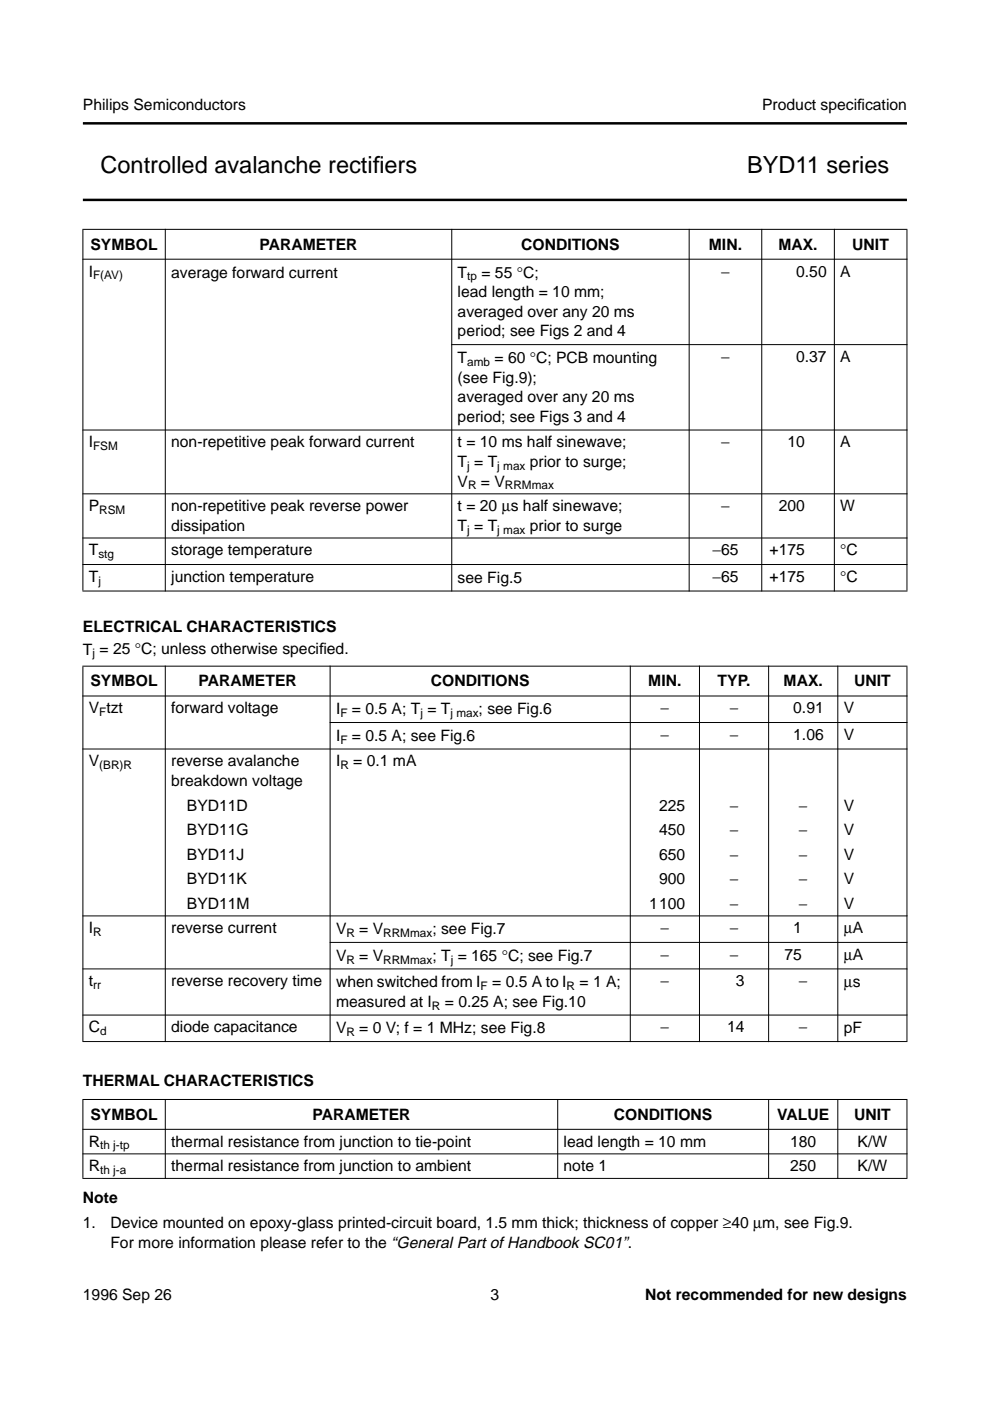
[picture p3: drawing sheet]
<svg xmlns="http://www.w3.org/2000/svg" width="210mm" height="297mm" viewBox="0 0 210 297" stroke-linecap="round" stroke-linejoin="round" font-family="sans-serif">
<defs><g id="words">
<g font-size="5">
<text x="21.3" y="36.6">Controlled avalanche rectif</text>
<text x="79.1" y="36.6">iers</text>
<text x="158.5" y="36.6">BYD11 series</text>
</g>
<g font-size="3.3">
<text x="17.6" y="23.4">Philips Semiconductors</text>
<text x="161.7" y="23.4">Product specif</text>
<text x="181.9" y="23.4">ication</text>
<text x="19.2" y="52.9">SYMBOL</text>
<text x="55" y="52.9">PARAMETER</text>
<text x="110.6" y="52.9">CONDITIONS</text>
<text x="150.4" y="52.9">MIN.</text>
<text x="165.2" y="52.9">MAX.</text>
<text x="180.8" y="52.9">UNIT</text>
<text x="18.8" y="58.6">I</text>
<text x="36.3" y="58.8">average forward current</text>
<text x="97.1" y="58.8">T</text>
<text x="102.1" y="58.8">= 55 °C;</text>
<text x="153" y="58.6">−</text>
<text x="168.9" y="58.6">0.50</text>
<text x="178.3" y="58.6">A</text>
<text x="97.1" y="63">lead length = 10 mm;</text>
<text x="97.1" y="67.2">averaged over any 20 ms</text>
<text x="97.1" y="71.3">period; see Figs 2 and 4</text>
<text x="97.1" y="77">T</text>
<text x="104.9" y="77">= 60 °C; PCB mounting</text>
<text x="153" y="76.7">−</text>
<text x="168.9" y="76.7">0.37</text>
<text x="178.3" y="76.7">A</text>
<text x="97.1" y="81.1">(see Fig.9);</text>
<text x="97.1" y="85.3">averaged over any 20 ms</text>
<text x="97.1" y="89.4">period; see Figs 3 and 4</text>
<text x="18.8" y="94.9">I</text>
<text x="36.3" y="94.9">non-repetitive peak forward current</text>
<text x="97.1" y="94.9">t = 10 ms half sinewave;</text>
<text x="153" y="94.9">−</text>
<text x="167.1" y="94.9">10</text>
<text x="178.3" y="94.9">A</text>
<text x="97.1" y="99">T = T</text>
<text x="112.4" y="99">prior to surge;</text>
<text x="97.1" y="103.2">V</text>
<text x="102" y="103.2">= V</text>
<text x="18.8" y="108.4">P</text>
<text x="36.3" y="108.4">non-repetitive peak reverse power</text>
<text x="36.3" y="112.5">dissipation</text>
<text x="97.1" y="108.4">t = 20 µs half sinewave;</text>
<text x="97.1" y="112.5">T = T</text>
<text x="112.4" y="112.5">prior to surge</text>
<text x="153" y="108.4">−</text>
<text x="165.2" y="108.4">200</text>
<text x="178.3" y="108.4">W</text>
<text x="18.8" y="117.7">T</text>
<text x="36.3" y="117.7">storage temperature</text>
<text x="151.1" y="117.7">−65</text>
<text x="163.3" y="117.7">+175</text>
<text x="178.3" y="117.7">°C</text>
<text x="18.8" y="123.4">T</text>
<text x="36.3" y="123.4">junction temperature</text>
<text x="97.1" y="123.6">see Fig.5</text>
<text x="151.1" y="123.4">−65</text>
<text x="163.3" y="123.4">+175</text>
<text x="178.3" y="123.4">°C</text>
<text x="17.6" y="134">ELECTRICAL CHARACTERISTICS</text>
<text x="17.6" y="138.8">T = 25 °C; unless otherwise specif</text>
<text x="67.7" y="138.8">ied.</text>
<text x="19.2" y="145.5">SYMBOL</text>
<text x="42.1" y="145.5">PARAMETER</text>
<text x="91.4" y="145.5">CONDITIONS</text>
<text x="137.6" y="145.5">MIN.</text>
<text x="152.3" y="145.5">TYP.</text>
<text x="166.3" y="145.5">MAX.</text>
<text x="181.2" y="145.5">UNIT</text>
<text x="18.8" y="151.2">V tzt</text>
<text x="36.3" y="151.2">forward voltage</text>
<text x="71.3" y="151.5">I</text>
<text x="74.7" y="151.5">= 0.5 A; T = T</text>
<text x="101.6" y="151.5">; see Fig.6</text>
<text x="140.1" y="151.2">−</text>
<text x="154.8" y="151.2">−</text>
<text x="168.3" y="151.2">0.91</text>
<text x="179" y="151.2">V</text>
<text x="71.3" y="157.1">I</text>
<text x="74.7" y="157.1">= 0.5 A; see Fig.6</text>
<text x="140.1" y="156.9">−</text>
<text x="154.8" y="156.9">−</text>
<text x="168.3" y="156.9">1.06</text>
<text x="179" y="156.9">V</text>
<text x="18.8" y="162.5">V</text>
<text x="36.3" y="162.5">reverse avalanche</text>
<text x="36.3" y="166.6">breakdown voltage</text>
<text x="71.3" y="162.5">I</text>
<text x="74.9" y="162.5">= 0.1 mA</text>
<text x="39.6" y="171.9">BYD11D</text>
<text x="139.8" y="171.9">225</text>
<text x="154.8" y="171.9">−</text>
<text x="169.5" y="171.9">−</text>
<text x="179" y="171.9">V</text>
<text x="39.6" y="177.1">BYD11G</text>
<text x="139.8" y="177.1">450</text>
<text x="154.8" y="177.1">−</text>
<text x="169.5" y="177.1">−</text>
<text x="179" y="177.1">V</text>
<text x="39.6" y="182.3">BYD11J</text>
<text x="139.8" y="182.3">650</text>
<text x="154.8" y="182.3">−</text>
<text x="169.5" y="182.3">−</text>
<text x="179" y="182.3">V</text>
<text x="39.6" y="187.5">BYD11K</text>
<text x="139.8" y="187.5">900</text>
<text x="154.8" y="187.5">−</text>
<text x="169.5" y="187.5">−</text>
<text x="179" y="187.5">V</text>
<text x="18.8" y="197.9">I</text>
<text x="36.3" y="197.9">reverse current</text>
<text x="39.6" y="192.7">BYD11M</text>
<text x="137.7" y="192.7">1100</text>
<text x="140.2" y="197.9">−</text>
<text x="154.8" y="192.7">−</text>
<text x="154.8" y="197.9">−</text>
<text x="168.3" y="197.9">1</text>
<text x="169.5" y="192.7">−</text>
<text x="179" y="192.7">V</text>
<text x="179" y="197.9">µA</text>
<text x="71.3" y="198.1">V</text>
<text x="71.3" y="203.7">V</text>
<text x="76.2" y="198.1">= V</text>
<text x="76.2" y="203.7">= V</text>
<text x="91.7" y="198.1">; see Fig.7</text>
<text x="91.7" y="203.7">; T = 165 °C; see Fig.7</text>
<text x="140.2" y="203.5">−</text>
<text x="154.8" y="203.5">−</text>
<text x="166.4" y="203.5">75</text>
<text x="179" y="203.5">µA</text>
<text x="18.8" y="209.1">t</text>
<text x="36.3" y="209.1">reverse recovery time</text>
<text x="71.3" y="209.3">when switched from I</text>
<text x="104.4" y="209.3">= 0.5 A to I</text>
<text x="123" y="209.3">= 1 A;</text>
<text x="140.1" y="209.1">−</text>
<text x="156.1" y="209.1">3</text>
<text x="169.5" y="209.1">−</text>
<text x="179" y="209.3">µs</text>
<text x="71.3" y="213.5">measured at I</text>
<text x="94.4" y="213.5">= 0.25 A; see Fig.10</text>
<text x="18.8" y="218.9">C</text>
<text x="36.3" y="218.9">diode capacitance</text>
<text x="71.3" y="219.1">V</text>
<text x="76.2" y="219.1">= 0 V; f = 1 MHz; see Fig.8</text>
<text x="140.1" y="218.9">−</text>
<text x="154.3" y="218.9">14</text>
<text x="169.5" y="218.9">−</text>
<text x="179" y="219.1">pF</text>
<text x="17.6" y="230.3">THERMAL CHARACTERISTICS</text>
<text x="19.2" y="237.4">SYMBOL</text>
<text x="66.3" y="237.4">PARAMETER</text>
<text x="130.2" y="237.4">CONDITIONS</text>
<text x="164.9" y="237.4">VALUE</text>
<text x="181.2" y="237.4">UNIT</text>
<text x="18.8" y="243.1">R</text>
<text x="36.3" y="243.1">thermal resistance from junction to tie-point</text>
<text x="119.6" y="243.1">lead length = 10 mm</text>
<text x="167.6" y="243.1">180</text>
<text x="181.9" y="243.1">K/W</text>
<text x="18.8" y="248.3">R</text>
<text x="36.3" y="248.3">thermal resistance from junction to ambient</text>
<text x="119.6" y="248.3">note 1</text>
<text x="167.6" y="248.3">250</text>
<text x="181.9" y="248.3">K/W</text>
<text x="17.6" y="255">Note</text>
<text x="17.6" y="260.4">1.</text>
<text x="23.4" y="260.4">Device mounted on epoxy-glass printed-circuit board, 1.5 mm thick; thickness of copper ≥40 µm, see Fig.9.</text>
<text x="23.4" y="264.6">For more information please refer to the “General Part of Handbook SC01”.</text>
<text x="17.6" y="275.6">1996 Sep 26</text>
<text x="104.1" y="275.6">3</text>
<text x="136.9" y="275.6">Not recommended for new designs</text>
</g>
<g font-size="2.5">
<text x="19.8" y="59.2">F(AV)</text>
<text x="99.1" y="59.4">tp</text>
<text x="99.1" y="77.6">amb</text>
<text x="19.8" y="95.5">FSM</text>
<text x="99.1" y="99.6">j</text>
<text x="105.5" y="99.6">j max</text>
<text x="99.3" y="103.8">R</text>
<text x="107.1" y="103.8">RRMmax</text>
<text x="21.1" y="109">RSM</text>
<text x="99.1" y="113.1">j</text>
<text x="105.5" y="113.1">j max</text>
<text x="20.9" y="118.3">stg</text>
<text x="20.9" y="124">j</text>
<text x="19.6" y="139.4">j</text>
<text x="21.1" y="151.8">F</text>
<text x="72.2" y="152.1">F</text>
<text x="89.2" y="152.1">j</text>
<text x="95.6" y="152.1">j max</text>
<text x="72.2" y="157.7">F</text>
<text x="21.1" y="163.1">(BR)R</text>
<text x="72.2" y="163.1">R</text>
<text x="19.8" y="198.5">R</text>
<text x="73.5" y="198.7">R</text>
<text x="81.3" y="198.7">RRMmax</text>
<text x="19.8" y="209.7">rr</text>
<text x="73.5" y="204.3">R</text>
<text x="81.3" y="204.3">RRMmax</text>
<text x="95.6" y="204.3">j</text>
<text x="102" y="209.9">F</text>
<text x="120.2" y="209.9">R</text>
<text x="91.6" y="214.1">R</text>
<text x="21.2" y="219.5">d</text>
<text x="73.5" y="219.7">R</text>
<text x="21.2" y="243.7">th j-tp</text>
<text x="21.2" y="248.9">th j-a</text>
</g>
</g></defs>
<path d="M17.6 26.2h174.8M17.6 42.4h174.8" fill="none" stroke="#000" stroke-width=".53"/>
<g fill="#000" stroke="#000" stroke-width=".21">
<path d="M17.5 48.6h175zM17.5 55h175zM95.7 73.1h96.8zM17.5 91.2h175zM17.5 104.7h175zM17.5 114.1h175zM17.5 119.7h175zM17.6 48.7v76.5zM35.1 48.5v76.9zM95.8 48.5v76.9zM146.2 48.5v76.9zM161.6 48.5v76.9z"/>
<path d="M177 48.5v76.9zM192.4 48.7v76.5zM17.5 125.3h175zM17.5 141.2h175zM17.5 147.6h175zM69.9 153.2h122.6zM17.5 158.8h175zM17.5 194.2h175zM69.9 199.8h122.6zM17.5 205.4h175zM17.5 215.2h175zM17.6 141.3v79.4z"/>
<path d="M35.1 141.1v79.8zM70 141.1v79.8zM133.7 141.1v79.8zM148.4 141.1v79.8zM163.1 141.1v79.8zM177.8 141.1v79.8zM192.4 141.3v79.4zM17.5 220.8h175zM17.5 233.1h175zM17.5 239.4h175zM17.6 233.2v16.5zM35.1 233v16.9z"/>
<path d="M118.3 233v16.9zM163.1 233v16.9zM177.8 233v16.9zM192.4 233.2v16.5zM17.5 244.6h175zM17.5 249.8h175z"/>
</g>
<use href="#words"/>
</svg>
